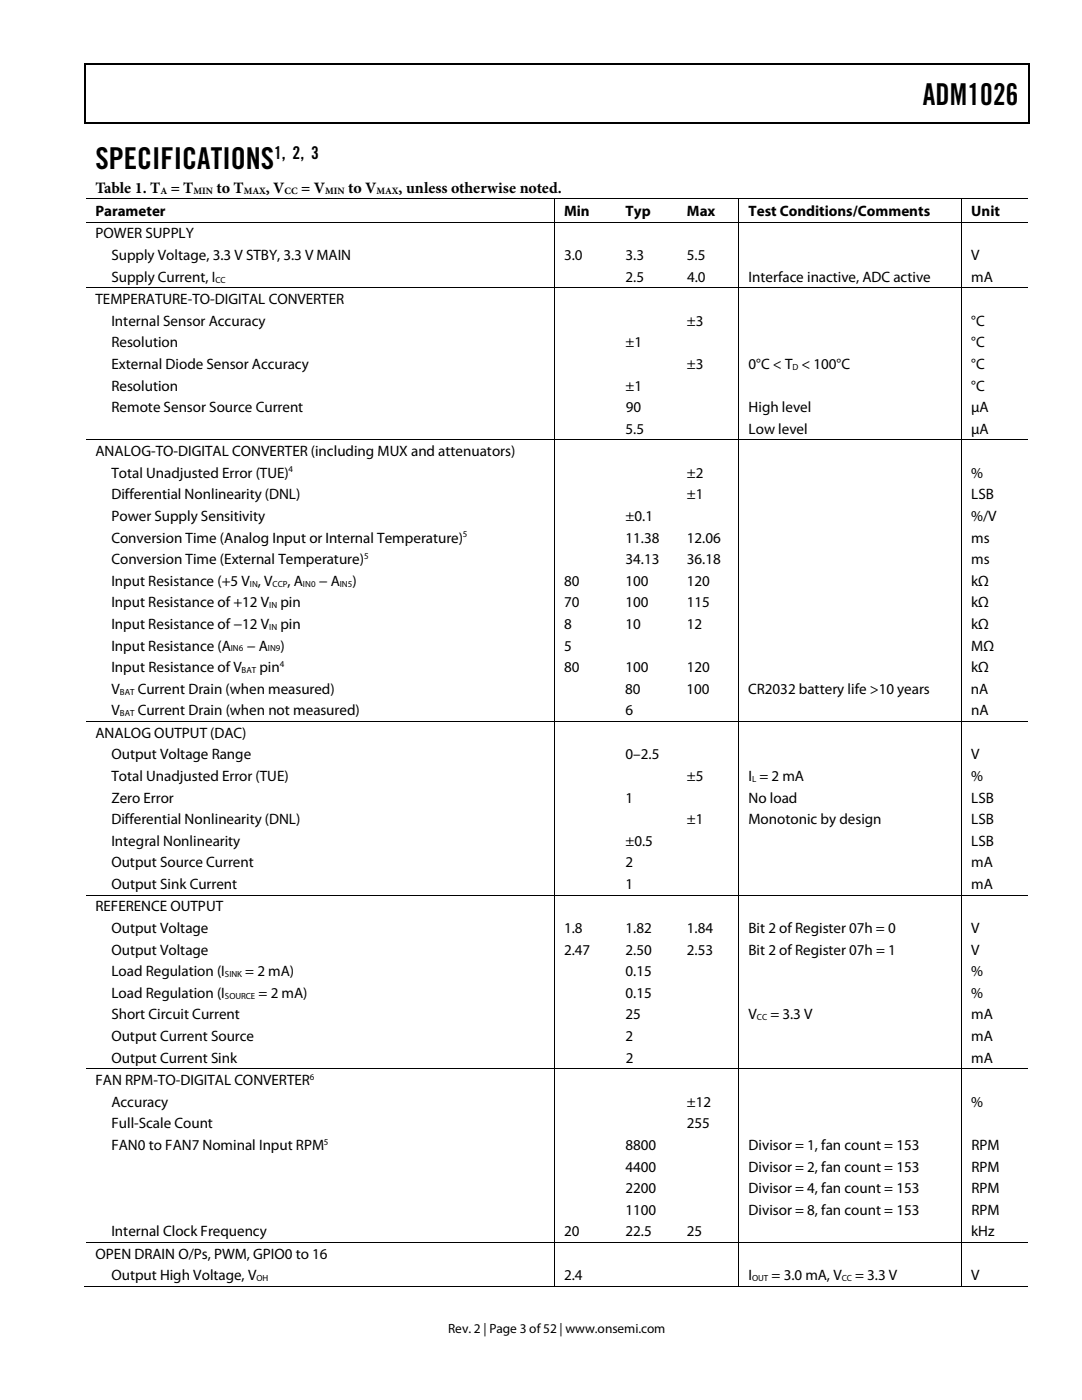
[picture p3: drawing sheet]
<svg xmlns="http://www.w3.org/2000/svg" width="216mm" height="279mm" viewBox="0 0 216 279" stroke-linecap="round" stroke-linejoin="round" font-family="sans-serif">
<defs><g id="words">
<g font-size="6">
<text x="184.2" y="20.9">ADM1026</text>
<text x="19" y="33.8">SPECIFICATIONS</text>
</g>
<text font-size="3.5" x="54.7" y="31.7">1, 2, 3</text>
<g font-size="3.2">
<text x="19" y="38.5">Table 1. T = T</text>
<text x="43.2" y="38.5">to T</text>
<text x="53" y="38.5">, V</text>
<text x="60.1" y="38.5">= V</text>
<text x="69.5" y="38.5">to V</text>
<text x="79.5" y="38.5">, unless otherwise noted.</text>
</g>
<g font-size="3">
<text x="19" y="43.1">Parameter</text>
<text x="19" y="47.6">POWER SUPPLY</text>
<text x="112.6" y="43.1">Min</text>
<text x="124.8" y="43.1">Typ</text>
<text x="137.1" y="43.1">Max</text>
<text x="149.4" y="43.1">Test Conditions/Comments</text>
<text x="193.8" y="43.1">Unit</text>
<text x="22.2" y="51.9">Supply Voltage, 3.3 V STBY, 3.3 V MAIN</text>
<text x="112.6" y="51.9">3.0</text>
<text x="124.8" y="51.9">3.3</text>
<text x="137.1" y="51.9">5.5</text>
<text x="193.8" y="51.9">V</text>
<text x="22.2" y="56.2">Supply Current, I</text>
<text x="124.8" y="56.2">2.5</text>
<text x="137.1" y="56.2">4.0</text>
<text x="149.4" y="56.2">Interface inactive, ADC active</text>
<text x="193.8" y="56.2">mA</text>
<text x="19" y="60.7">TEMPERATURE-TO-DIGITAL CONVERTER</text>
<text x="22.2" y="65">Internal Sensor Accuracy</text>
<text x="137.1" y="65">±3</text>
<text x="193.8" y="65">°C</text>
<text x="22.2" y="69.3">Resolution</text>
<text x="124.8" y="69.3">±1</text>
<text x="193.8" y="69.3">°C</text>
<text x="22.2" y="73.6">External Diode Sensor Accuracy</text>
<text x="22.2" y="77.9">Resolution</text>
<text x="124.8" y="77.9">±1</text>
<text x="137.1" y="73.6">±3</text>
<text x="149.3" y="73.6">0°C &lt; T &lt; 100°C</text>
<text x="193.8" y="77.9">°C</text>
<text x="193.8" y="73.6">°C</text>
<text x="22.2" y="82.3">Remote Sensor Source Current</text>
<text x="124.9" y="82.3">90</text>
<text x="149.4" y="82.3">High level</text>
<text x="193.8" y="82.3">μA</text>
<text x="124.8" y="86.6">5.5</text>
<text x="149.4" y="86.6">Low level</text>
<text x="193.8" y="86.6">μA</text>
<text x="19" y="91">ANALOG-TO-DIGITAL CONVERTER (including MUX and attenuators)</text>
<text x="22.2" y="95.3">Total Unadjusted Error (TUE)</text>
<text x="137.1" y="95.3">±2</text>
<text x="193.8" y="95.3">%</text>
<text x="22.2" y="99.7">Differential Nonlinearity (DNL)</text>
<text x="137.1" y="99.7">±1</text>
<text x="193.8" y="99.7">LSB</text>
<text x="22.2" y="104">Power Supply Sensitivity</text>
<text x="124.8" y="104">±0.1</text>
<text x="193.8" y="104">%/V</text>
<text x="22.2" y="108.3">Conversion Time (Analog Input or Internal Temperature)</text>
<text x="22.2" y="112.6">Conversion Time (External Temperature)</text>
<text x="124.8" y="108.3">11.38</text>
<text x="124.8" y="112.6">34.13</text>
<text x="137.1" y="108.3">12.06</text>
<text x="137.1" y="112.6">36.18</text>
<text x="193.8" y="108.3">ms</text>
<text x="193.8" y="112.6">ms</text>
<text x="22.2" y="116.9">Input Resistance (+5 V , V</text>
<text x="57.4" y="116.9">, A</text>
<text x="63.6" y="116.9">− A</text>
<text x="70.4" y="116.9">)</text>
<text x="112.6" y="116.9">80</text>
<text x="124.8" y="116.9">100</text>
<text x="137.1" y="116.9">120</text>
<text x="193.8" y="116.9">kΩ</text>
<text x="22.2" y="121.2">Input Resistance of +12 V</text>
<text x="22.2" y="125.5">Input Resistance of −12 V</text>
<text x="56" y="121.2">pin</text>
<text x="56" y="125.5">pin</text>
<text x="112.6" y="121.2">70</text>
<text x="112.6" y="125.5">8</text>
<text x="124.8" y="121.2">100</text>
<text x="124.8" y="125.5">10</text>
<text x="137.1" y="125.5">12</text>
<text x="137.1" y="121.2">115</text>
<text x="193.8" y="125.5">kΩ</text>
<text x="193.8" y="121.2">kΩ</text>
<text x="22.2" y="129.8">Input Resistance (A</text>
<text x="49.2" y="129.8">− A</text>
<text x="56" y="129.8">)</text>
<text x="112.6" y="129.8">5</text>
<text x="193.8" y="129.8">MΩ</text>
<text x="22.2" y="134.2">Input Resistance of V</text>
<text x="51.8" y="134.2">pin</text>
<text x="112.6" y="134.2">80</text>
<text x="124.8" y="134.2">100</text>
<text x="137.1" y="134.2">120</text>
<text x="193.8" y="134.2">kΩ</text>
<text x="22.2" y="138.5">V</text>
<text x="22.2" y="142.7">V</text>
<text x="27.5" y="138.5">Current Drain (when measured)</text>
<text x="27.5" y="142.7">Current Drain (when not measured)</text>
<text x="124.8" y="138.5">80</text>
<text x="124.8" y="142.7">6</text>
<text x="137" y="138.5">100</text>
<text x="149.3" y="138.5">CR2032 battery life &gt;10 years</text>
<text x="193.7" y="138.5">nA</text>
<text x="193.8" y="142.7">nA</text>
<text x="19" y="147.2">ANALOG OUTPUT (DAC)</text>
<text x="22.2" y="151.6">Output Voltage Range</text>
<text x="22.2" y="155.9">Total Unadjusted Error (TUE)</text>
<text x="124.8" y="151.6">0–2.5</text>
<text x="137.1" y="155.9">±5</text>
<text x="149.4" y="155.9">I = 2 mA</text>
<text x="193.8" y="151.6">V</text>
<text x="193.8" y="155.9">%</text>
<text x="22.2" y="160.2">Zero Error</text>
<text x="124.8" y="160.2">1</text>
<text x="149.3" y="160.2">No load</text>
<text x="193.8" y="160.2">LSB</text>
<text x="22.2" y="164.5">Differential Nonlinearity (DNL)</text>
<text x="137.1" y="164.5">±1</text>
<text x="149.4" y="164.5">Monotonic by design</text>
<text x="193.8" y="164.5">LSB</text>
<text x="22.2" y="168.8">Integral Nonlinearity</text>
<text x="22.2" y="173.1">Output Source Current</text>
<text x="124.8" y="173.1">2</text>
<text x="124.8" y="168.8">±0.5</text>
<text x="193.8" y="173.1">mA</text>
<text x="193.8" y="168.8">LSB</text>
<text x="22.2" y="177.4">Output Sink Current</text>
<text x="124.8" y="177.4">1</text>
<text x="193.8" y="177.4">mA</text>
<text x="19" y="181.9">REFERENCE OUTPUT</text>
<text x="22.2" y="186.2">Output Voltage</text>
<text x="22.2" y="190.5">Output Voltage</text>
<text x="112.6" y="186.2">1.8</text>
<text x="112.6" y="190.5">2.47</text>
<text x="124.8" y="186.2">1.82</text>
<text x="124.8" y="190.5">2.50</text>
<text x="137.1" y="186.2">1.84</text>
<text x="137.1" y="190.5">2.53</text>
<text x="149.3" y="186.2">Bit 2 of Register 07h = 0</text>
<text x="149.4" y="190.5">Bit 2 of Register 07h = 1</text>
<text x="193.8" y="186.2">V</text>
<text x="193.8" y="190.5">V</text>
<text x="22.2" y="194.8">Load Regulation (I</text>
<text x="48.9" y="194.8">= 2 mA)</text>
<text x="124.8" y="194.8">0.15</text>
<text x="193.8" y="194.8">%</text>
<text x="22.2" y="199.1">Load Regulation (I</text>
<text x="22.2" y="203.5">Short Circuit Current</text>
<text x="51.6" y="199.1">= 2 mA)</text>
<text x="124.8" y="203.5">25</text>
<text x="124.8" y="199.1">0.15</text>
<text x="149.3" y="203.5">V</text>
<text x="153.7" y="203.5">= 3.3 V</text>
<text x="193.8" y="203.5">mA</text>
<text x="193.8" y="199.1">%</text>
<text x="22.2" y="207.8">Output Current Source</text>
<text x="124.8" y="207.8">2</text>
<text x="193.8" y="207.8">mA</text>
<text x="22.2" y="212.1">Output Current Sink</text>
<text x="124.8" y="212.1">2</text>
<text x="193.8" y="212.1">mA</text>
<text x="19" y="216.5">FAN RPM-TO-DIGITAL CONVERTER</text>
<text x="22.2" y="220.9">Accuracy</text>
<text x="137.1" y="220.9">±12</text>
<text x="193.8" y="220.9">%</text>
<text x="22.2" y="225.2">Full-Scale Count</text>
<text x="137.1" y="225.2">255</text>
<text x="22.2" y="229.5">FAN0 to FAN7 Nominal Input RPM</text>
<text x="124.8" y="233.8">4400</text>
<text x="124.8" y="229.5">8800</text>
<text x="149.4" y="233.8">Divisor = 2, fan count = 153</text>
<text x="149.4" y="229.5">Divisor = 1, fan count = 153</text>
<text x="193.8" y="233.8">RPM</text>
<text x="193.8" y="229.5">RPM</text>
<text x="124.8" y="238.1">2200</text>
<text x="149.4" y="238.1">Divisor = 4, fan count = 153</text>
<text x="193.8" y="238.1">RPM</text>
<text x="124.8" y="242.4">1100</text>
<text x="149.4" y="242.4">Divisor = 8, fan count = 153</text>
<text x="193.8" y="242.4">RPM</text>
<text x="19" y="251.2">OPEN DRAIN O/Ps, PWM, GPIO0 to 16</text>
<text x="22.2" y="246.7">Internal Clock Frequency</text>
<text x="112.5" y="246.7">20</text>
<text x="124.8" y="246.7">22.5</text>
<text x="137.1" y="246.7">25</text>
<text x="193.8" y="246.7">kHz</text>
<text x="22.2" y="255.5">Output High Voltage, V</text>
<text x="112.6" y="255.5">2.4</text>
<text x="149.4" y="255.5">I</text>
<text x="154" y="255.5">= 3.0 mA, V</text>
<text x="170.6" y="255.5">= 3.3 V</text>
<text x="193.8" y="255.5">V</text>
</g>
<text font-size="2.7" x="89.4" y="266">Rev. 2 | Page 3 of 52 | www.onsemi.com</text>
<g font-size="1.9">
<text x="32" y="38.7">A</text>
<text x="38.6" y="38.7">MIN</text>
<text x="48.6" y="38.7">MAX</text>
<text x="56.8" y="38.7">CC</text>
<text x="64.9" y="38.7">MIN</text>
<text x="75.1" y="38.7">MAX</text>
</g>
<g font-size="1.8">
<text x="43" y="56.4">CC</text>
<text x="158.1" y="73.8">D</text>
<text x="57.6" y="94.3">4</text>
<text x="92.4" y="107.2">5</text>
<text x="72.6" y="111.5">5</text>
<text x="49.9" y="117.1">IN</text>
<text x="54.4" y="117.1">CCP</text>
<text x="60.5" y="117.1">IN0</text>
<text x="67.8" y="117.1">IN5</text>
<text x="53.7" y="121.4">IN</text>
<text x="53.7" y="125.7">IN</text>
<text x="46.1" y="130">IN6</text>
<text x="53.5" y="130">IN9</text>
<text x="48.2" y="134.3">BAT</text>
<text x="55.8" y="133.1">4</text>
<text x="23.9" y="138.6">BAT</text>
<text x="23.9" y="142.9">BAT</text>
<text x="150.1" y="156">L</text>
<text x="44.9" y="195">SINK</text>
<text x="44.9" y="199.3">SOURCE</text>
<text x="151" y="203.6">CC</text>
<text x="61.8" y="215.5">6</text>
<text x="64.6" y="228.4">5</text>
<text x="51.2" y="255.7">OH</text>
<text x="150.1" y="255.7">OUT</text>
<text x="168" y="255.7">CC</text>
</g>
</g></defs>
<path d="M16.9 12.7h.2v1h-.2zM205.1 12.7h.3v1h-.3zM205.1 12.7h.3v.3h-.3zM205.1 24.4h.3v.2h-.3zM122.7 256.7h.2v.1h-.2z" fill="#000"/>
<path d="M16.9 12.8h188.2M17 13.7v10.9M205.2 13.7v10.9M16.9 24.5h188.2" fill="none" stroke="#000" stroke-width=".25"/>
<g fill="none" stroke="#000" stroke-width=".2">
<path d="M17.1 39.7h187.9M110.7 39.8v4.4M147.4 39.8v4.4M191.9 39.8v4.4M17.1 44.3h187.9M17.1 57.4h187.9M110.7 44.4v13M110.7 57.5v30.2M147.4 44.4v13M147.4 57.5v30.2M191.9 44.4v13M191.9 57.5v30.2"/>
<path d="M17.1 87.8h187.9M110.7 87.8v56.1M147.4 87.8v56.1M191.9 87.8v56.1M17.1 144h187.9M110.7 144.1v34.5M147.4 144.1v34.5M191.9 144.1v34.5M17.1 178.6h187.9M110.7 178.7v34.5M147.4 178.7v34.5M191.9 178.7v34.5"/>
<path d="M17.1 213.3h187.9M110.7 213.4v34.5M147.4 213.4v34.5M191.9 213.4v34.5M16.9 256.8h93.7M17.1 247.9h187.9M110.7 248v8.8M110.7 256.8h36.7M147.4 248v8.8M147.5 256.8h44.3M191.9 248v8.8M192 256.8h13.1"/>
</g>
<use href="#words"/>
</svg>
